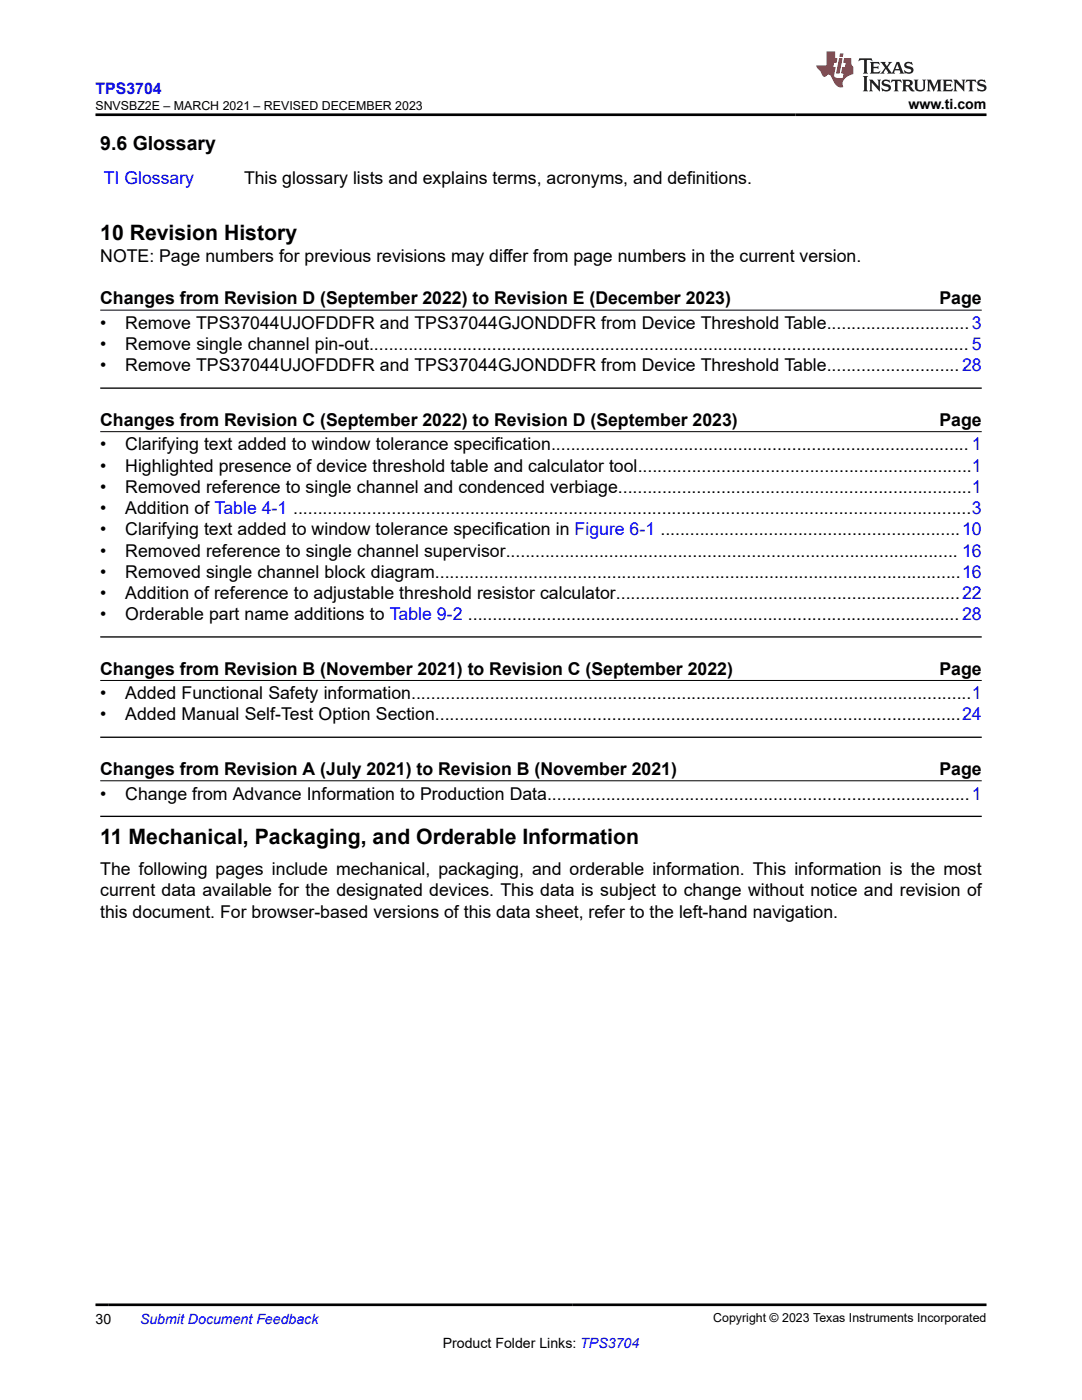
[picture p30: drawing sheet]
<svg xmlns="http://www.w3.org/2000/svg" width="216mm" height="279mm" viewBox="0 0 216 279" stroke-linecap="round" stroke-linejoin="round" font-family="sans-serif">
<defs><g id="words">
<g font-size="4.2">
<text x="20" y="47.9">10 Revision History</text>
<text x="20" y="168.5">11 Mechanical, Packaging, and Orderable Information</text>
</g>
<text font-size="3.9" x="20" y="29.9">9.6 Glossary</text>
<text font-size="3.5" fill="#00f" x="20.7" y="36.7">TI Glossary</text>
<g font-size="3.5">
<text x="48.7" y="36.7">This glossary lists and explains terms, acronyms, and definitions.</text>
<text x="20" y="52.2">NOTE: Page numbers for previous revisions may differ from page numbers in the current version.</text>
<text x="20" y="65.6">•</text>
<text x="20" y="60.7">Changes from Revision D (September 2022) to Revision E (December 2023)</text>
<text x="25" y="65.6">Remove TPS37044UJOFDDFR and TPS37044GJONDDFR from Device Threshold Table.............................3</text>
<text x="187.5" y="60.7">Page</text>
<text x="20" y="69.9">•</text>
<text x="25" y="69.9">Remove single channel pin-out.......................................................................................................................... 5</text>
<text x="20" y="74.1">•</text>
<text x="25" y="74.1">Remove TPS37044UJOFDDFR and TPS37044GJONDDFR from Device Threshold Table...........................28</text>
<text x="20" y="85">Changes from Revision C (September 2022) to Revision D (September 2023)</text>
<text x="20" y="89.9">•</text>
<text x="25" y="89.9">Clarifying text added to window tolerance specification..................................................................................... 1</text>
<text x="187.5" y="85">Page</text>
<text x="20" y="94.1">•</text>
<text x="25" y="94.1">Highlighted presence of device threshold table and calculator tool....................................................................1</text>
<text x="20" y="98.4">•</text>
<text x="25" y="98.4">Removed reference to single channel and condenced verbiage........................................................................1</text>
<text x="20" y="102.6">•</text>
<text x="20" y="106.8">•</text>
<text x="25" y="106.8">Clarifying text added to window tolerance specification in Figure 6-1 .............................................................10</text>
<text x="25" y="102.6">Addition of Table 4-1 ..........................................................................................................................................3</text>
<text x="20" y="111.1">•</text>
<text x="25" y="111.1">Removed reference to single channel supervisor............................................................................................ 16</text>
<text x="20" y="119.5">•</text>
<text x="20" y="115.3">•</text>
<text x="25" y="119.5">Addition of reference to adjustable threshold resistor calculator......................................................................22</text>
<text x="25" y="115.3">Removed single channel block diagram...........................................................................................................16</text>
<text x="20" y="123.8">•</text>
<text x="25" y="123.8">Orderable part name additions to Table 9-2 ....................................................................................................28</text>
<text x="20" y="134.6">Changes from Revision B (November 2021) to Revision C (September 2022)</text>
<text x="187.5" y="134.6">Page</text>
<text x="20" y="139.6">•</text>
<text x="20" y="143.8">•</text>
<text x="25" y="139.6">Added Functional Safety information..................................................................................................................1</text>
<text x="25" y="143.8">Added Manual Self-Test Option Section...........................................................................................................24</text>
<text x="20" y="154.6">Changes from Revision A (July 2021) to Revision B (November 2021)</text>
<text x="187.5" y="154.6">Page</text>
<text x="20" y="159.6">•</text>
<text x="25" y="159.6">Change from Advance Information to Production Data......................................................................................1</text>
<text x="20" y="174.7">The following pages include mechanical, packaging, and orderable information. This information is the most</text>
<text x="20" y="178.9">current data available for the designated devices. This data is subject to change without notice and revision of</text>
<text x="20" y="183.1">this document. For browser-based versions of this data sheet, refer to the left-hand navigation.</text>
</g>
<text font-size="3.2" fill="#00f" x="19" y="18.7">TPS3704</text>
<g font-size="2.8">
<text x="181.3" y="21.8">www.ti.com</text>
<text x="19" y="264.2">30</text>
<text x="88.3" y="269">Product Folder Links: TPS3704</text>
</g>
<text font-size="2.8" fill="#00f" x="27.9" y="264.2">Submit Document Feedback</text>
<g font-size="2.5">
<text x="19.1" y="21.9">SNVSBZ2E – MARCH 2021 – REVISED DECEMBER 2023</text>
<text x="142.3" y="263.9">Copyright © 2023 Texas Instruments Incorporated</text>
</g>
</g></defs>
<path d="M20 61.9h175.9M20 86.1h175.9M20 135.8h175.9M20 155.8h175.9" fill="none" stroke="#000" stroke-width=".2"/>
<path d="M20 77.5h175.9M20 127.1h175.9M20 147.1h175.9M20 162.9h175.9" fill="none" stroke="#000" stroke-width=".26"/>
<path d="M171.5 11.6l-.2 .6 .5-.2h.6v.1v2.2l-.2 .4h1l-.2-.4v-2.2v-.1h.5l.5 .2-.1-.6zM173.6 12.4l.2 .3v1.6l-.2 .4h1.9l.1-.6a1.08 1.08 0 0 1-1.3 .2v-.7h.6l.4 .2v-.7l-.4 .2h-.6v-.5l.2-.2a1 1 0 0 1 1 .3l-.1-.5zM175.7 12.4l.9 1.1-1 1.2h.9l-.2-.2 .5-.8 .4 .8-.2 .2h1.6l-.2-.2 .2-.5h.9l.1 .5-.1 .2h.9l-.2-.4-.8-1.9h-.5l-.9 2.1-.9-1.1 .9-1h-.8l.2 .2-.4 .6-.4-.6 .2-.2zM179 12.8l.4 1h-.7zM180.7 12.5a.65 .65 0 0 0-.2 .7 .65 .65 0 0 0 .6 .5l.6 .1 .1 .3a.79 .79 0 0 1-.7 .4 .79 .79 0 0 1-.7-.5l.1 .7 .2-.1a.93 .93 0 0 0 1.1 0 .93 .93 0 0 0 .4-.9 1.46 1.46 0 0 0-1.2-.6l-.1-.3a1.09 1.09 0 0 1 1.2 .2l-.2-.6-.1 .1-.5-.2zM172.2 15.2l.2 .4v2.2l-.2 .4h1l-.2-.4v-2.2l.2-.4zM173.4 15.9l.2 .4v1.5l-.2 .4h.8l-.3-.4 .1-1.3 1.6 1.8v-2l.2-.4h-.7l.1 .2 .1 1.1-1.2-1.3zM176.2 16a.65 .65 0 0 0-.2 .8 .65 .65 0 0 0 .6 .4l.6 .2 .1 .2a.79 .79 0 0 1-.7 .4 .79 .79 0 0 1-.7-.5l.1 .7 .2-.1a.93 .93 0 0 0 1.1 .1 .93 .93 0 0 0 .4-1 1.46 1.46 0 0 0-1.2-.5l-.1-.4a1.09 1.09 0 0 1 1.2 .2l-.1-.6-.2 .1-.5-.1zM177.9 15.9l-.1 .6a.63 .63 0 0 1 .8-.3v1.6l-.3 .4h1l-.2-.4v-1.6a.66 .66 0 0 1 .8 .3l-.1-.6zM180 15.9l.2 .4v1.5l-.2 .4h1l-.2-.2-.1-.7h.5l.1 .2a.79 .79 0 0 0 1.2 .6l-1-.9a.61 .61 0 0 0 .6-.6 .61 .61 0 0 0-.5-.7zM180.8 16.2h.1a.47 .47 0 0 1 .5 .1 .47 .47 0 0 1 .1 .5l-.1 .1-.7 .1zM182.3 15.9l.2 .2a2.27 2.27 0 0 0 .4 2 1.04 1.04 0 0 0 1.7-.7v-1.3l.2-.2h-.8l.2 .4v1.1a.6 .6 0 0 1-.6 .6 .6 .6 0 0 1-.6-.6v-1.1l.3-.4zM184.9 15.9l.2 .4v1.5l-.2 .4h.8l-.3-.4v-1.4l.9 1.9 .9-1.9v1.4l-.3 .4h1l-.2-.4v-1.5l.2-.4h-.8l-.7 1.5-.6-1.5zM188.1 15.9l.2 .4v1.5l-.2 .4h1.9l.1-.6a1.09 1.09 0 0 1-1.3 .2v-.7h.6l.4 .2v-.6l-.4 .2h-.6v-.6l.2-.1a1.01 1.01 0 0 1 1 .3l-.1-.6zM190.2 15.9l.3 .4v1.5l-.3 .4h.8l-.2-.4v-1.3l1.6 1.8v-2l.2-.4h-.7l.2 .2v1.1l-1.2-1.3zM192.8 15.9l-.1 .6a.63 .63 0 0 1 .8-.3v1.6l-.3 .4h1l-.2-.4v-1.6a.66 .66 0 0 1 .8 .3l-.1-.6zM195.2 16a.65 .65 0 0 0-.2 .8 .65 .65 0 0 0 .6 .4l.6 .2 .2 .2a.79 .79 0 0 1-.7 .4 .79 .79 0 0 1-.7-.5l.1 .7 .2-.1a.93 .93 0 0 0 1 .1 .93 .93 0 0 0 .5-1 1.46 1.46 0 0 0-1.3-.5v-.4a1.09 1.09 0 0 1 1.2 .2l-.2-.6-.2 .1-.5-.1z" fill="#231f20"/>
<path d="M164.9 10.3v2.7h-2l.1 .4 .8 1a.95 .95 0 0 0 1 .9 .59 .59 0 0 1 .5-.4 .59 .59 0 0 1 .5 .3l.4 .8a1.59 1.59 0 0 0 2.1 1.4 1.61 1.61 0 0 1 1-2.3l1-.3-.1-1.5a1.59 1.59 0 0 1-.3-1.7h-1.5l-.2 .9h.6l-.2 .9h-.5l-.2 .9v.3l.4 .1-.1 .9h-.7a.73 .73 0 0 1-1-.7l.3-1.5h-.5l.1-.9h.5l.2-.9h-.5v-1.3zM167.4 11.6l-.6 3.1h.7l.6-3.1zM167.6 10.7l-.1 .6h.7l.1-.6z" fill="#ed1c24"/>
<path d="M19 22.9h177.8M19 260.4h177.8" fill="none" stroke="#000" stroke-width=".53"/>
<use href="#words"/>
</svg>
